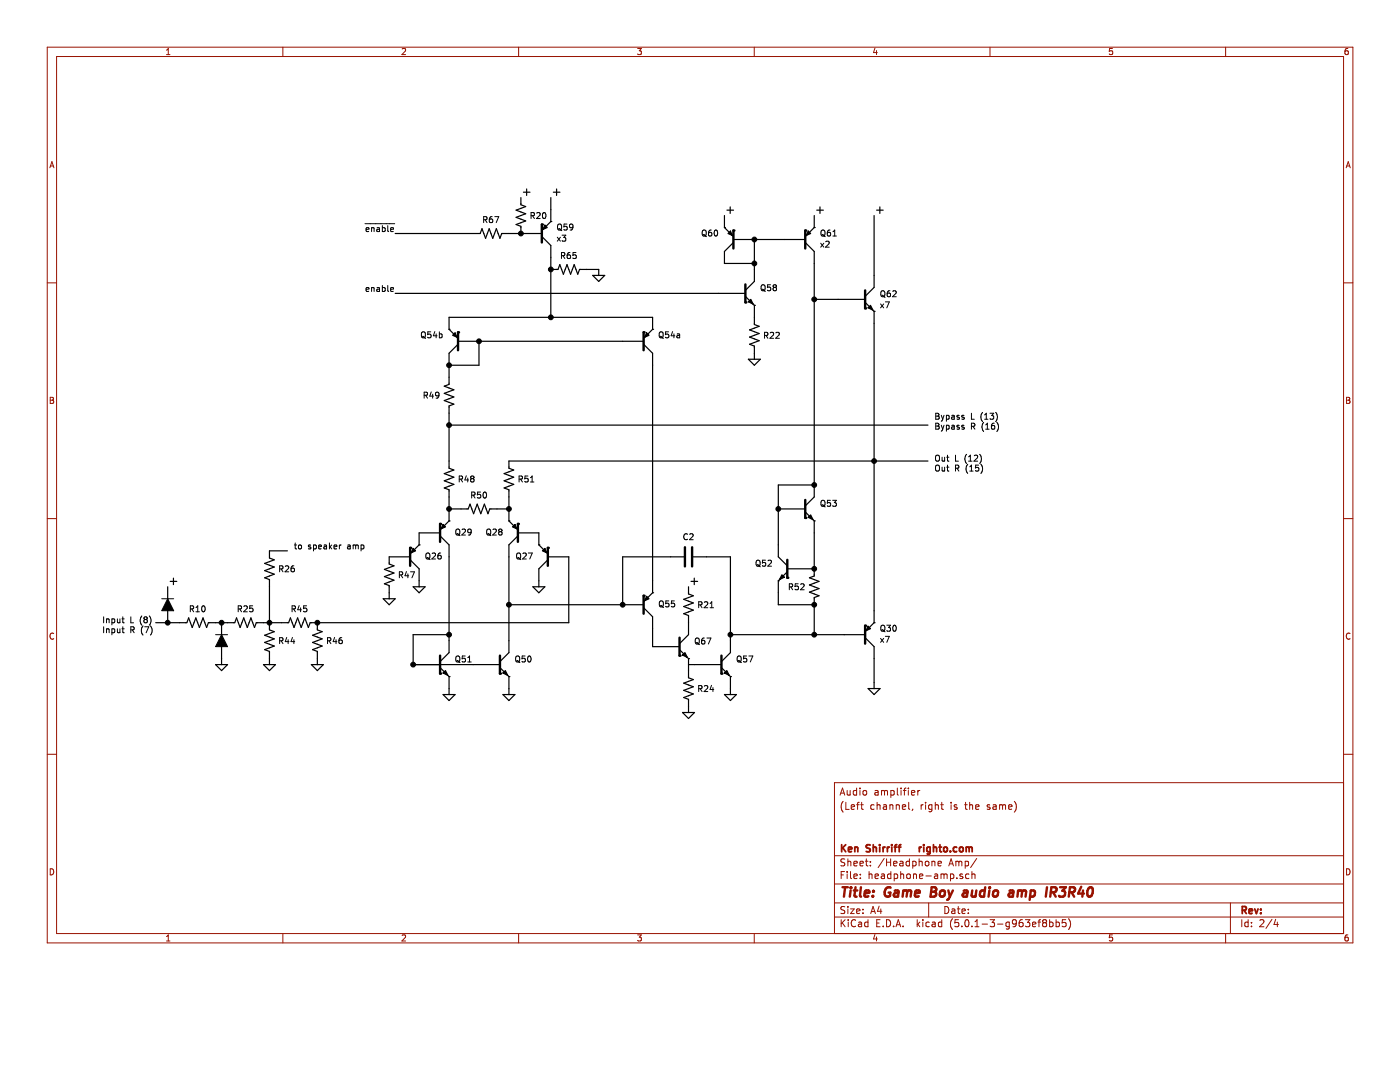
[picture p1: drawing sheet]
<svg xmlns="http://www.w3.org/2000/svg" width="279mm" height="216mm" viewBox="0 0 279 216" stroke-linecap="round" stroke-linejoin="round" font-family="sans-serif">
<g fill="none" stroke="#000" stroke-width=".24">
<path d="M104 39.4v1.5l.9 .3-1.9 .7 1.9 .8-1.9 .7 1.9 .7-1.9 .7 1 .4v1.4M104.5 38.4h1.3M105.1 37.7v1.3M109.9 39.4v4.8M110.4 38.4h1.3M111.1 37.7v1.3M78.9 58.5h69.9M78.9 46.6h16.9l.4-1 .7 2 .7-2 .7 2 .8-2 .7 2 .3-1h8M108.1 47.2l1.8 1.8v14.3M109.9 44.2h.1M109.9 44.2l-1.8 1.8M109.9 53.8h1.5l.3-1 .7 1.9 .8-1.9 .7 1.9 .7-1.9 .7 1.9 .4-.9h3.8v1.2"/>
<path d="M118.3 55h2.4l-1.2 1.2zM144.6 45.4h.1M144.6 45.4l1.8 1.8M144.6 43v2.4M145.1 41.9h1.3M145.7 41.3v1.3M146.4 47.8h14.3M146.4 48.4l-1.8 1.8v2.4h6M148.8 59.1l1.8 1.8M150.6 47.8v8.4l-1.8 1.7M160.7 48.4l1.8 1.8v49l-1.8 1.8M162.5 45.4h.1"/>
<path d="M162.5 59.7h10.2M162.5 45.4l-1.8 1.8M162.5 43v2.4M163 41.9h1.3M163.6 41.3v1.3M174.4 43v14.3l-1.7 1.8M174.9 41.9h1.4M175.6 41.3v1.3M89.6 65.7h.1M89.6 65.7v-2.4h40.6v2.4M89.6 65.7l1.8 1.8M91.4 68.7l-1.8 1.8v6.2l-.9 .4 1.9 .7-1.9 .7 1.9 .7-1.9 .7 1.9 .7-1 .4v12.4l1 .4-1.9 .7 1.9 .7-1.9 .7 1.9 .8-1.9 .7 .9 .3v6.2"/>
<path d="M91.4 68.1h37M95.6 68.1v4.8h-6M128.4 68.7l1.8 1.8v47.8M130.2 65.7h.1M130.2 65.7l-1.8 1.8M149.4 71.7h2.3l-1.1 1.2zM150.6 60.9h.1M150.6 60.9v3.9l.9 .3-1.9 .7 1.9 .7-1.9 .8 1.9 .7-1.9 .7 1 .4v2.6M172.7 60.3l1.7 1.8M174.4 62.1h.1M174.4 62.1v62.2M89.6 84.8h95.6"/>
<path d="M162.5 96.8h-7.2v14.3l1.8 1.8M185.2 92h-83.6v1.4l.9 .4-1.9 .7 1.9 .7-1.9 .7 1.9 .8-1.9 .7 1 .3v6.2M33.5 117.1v7.2M34 116h1.3M34.6 115.4v1.3M57.4 109.9h-3.6v1.4l.9 .4-1.9 .7 1.9 .7-1.9 .8 1.9 .7-1.9 .7 1 .4v10l.9 .3-1.9 .8 1.9 .7-1.9 .7 1.9 .7-1.9 .7 1 .4v2.6M76.5 119.5h2.4l-1.2 1.2zM81.9 111.7l1.7 1.8v3.6M81.9 111.1h-4.2v1.4l.9 .4-1.9 .7 1.9 .7-1.9 .8 1.9 .7-1.9 .7 1 .3v2.7M82.5 117.1h2.3l-1.2 1.2zM83.6 108.7h.1M83.6 108.7l-1.7 1.8"/>
<path d="M87.8 106.9l1.8 1.8v21.5l-1.8 1.8M87.8 106.3h-4.2v2.4M89.6 103.9h.1M89.6 103.9l-1.8 1.8M89.6 101.6h3.8l.4-1 .7 1.9 .7-1.9 .8 1.9 .7-1.9 .7 1.9 .3-.9h3.9M101.6 103.9h.1M101.6 103.9l1.8 1.8M103.4 106.3h4.1v2.4M103.4 106.9l-1.8 1.8v21.5l-1.8 1.8M106.3 117.1h2.4l-1.2 1.2zM107.5 108.7h.1M107.5 108.7l1.8 1.8"/>
<path d="M109.3 111.1h4.2v13.2h-51.6l-.4 .9-.7-1.9-.7 1.9-.7-1.9-.7 1.9-.7-1.9-.4 1h-6.5l-.3 .9-.7-1.9-.7 1.9-.8-1.9-.7 1.9-.7-1.9-.4 1h-5.2l-.4 .9-.7-1.9-.7 1.9-.7-1.9-.7 1.9-.8-1.9-.3 1h-6.2M109.3 111.7l-1.8 1.8v3.6M130.2 118.3h.1M130.2 118.3l-1.8 1.8M136.5 111.1h-12.2v9.6M137.4 117.1v1.4l1 .4-1.9 .7 1.9 .7-1.9 .7 1.9 .7-1.9 .8 .9 .3v3.8l-1.8 1.8M137.9 116h1.3M138.4 111.1h7.4v19.1l-1.8 1.8M138.6 115.4v1.3M155.3 115.9h.1M155.3 101.6h5.4M155.3 115.9v4.8h7.2"/>
<path d="M157.1 114.1l-1.8 1.8M157.1 113.5h5.4M160.7 102.1l1.8 1.8M162.5 103.9h.1M162.5 103.9v11l-1 .4 2 .7-2 .7 2 .7-2 .8 2 .7-1 .3v7.4M43 132.6h2.4l-1.2 1.2zM44.2 124.3v8.3M52.6 132.6h2.4l-1.2 1.2zM62.1 132.6h2.4l-1.2 1.2zM63.3 124.3v1.4l1 .3-1.9 .8 1.9 .7-1.9 .7 1.9 .7-1.9 .7 .9 .4v2.6M87.8 133.2l1.8 1.8M88.4 138.6h2.4l-1.2 1.2z"/>
<path d="M89.6 135h.1M89.6 135v3.6M89.6 126.6h-7.1v6h17.3M99.8 133.2l1.8 1.8M100.4 138.6h2.4l-1.2 1.2zM101.6 135h.1M101.6 135v3.6M101.6 120.7h26.8M128.4 121.3l1.8 1.8v5.9h5.4M135.6 129.6l1.8 1.8M137.4 131.4h.1M137.4 132.6h6.6"/>
<path d="M137.4 131.4v3.8l1 .4-1.9 .7 1.9 .7-1.9 .8 1.9 .7-1.9 .7 .9 .3v2.7M144 133.2l1.8 1.8M144.6 138.6h2.4l-1.2 1.2zM145.8 135h.1M145.8 126.6h26.9M145.8 135v3.6M172.7 127.2l1.7 1.8v8.4M173.3 137.4h2.3l-1.2 1.2zM174.4 124.3h.1M174.4 124.3l-1.7 1.7M136.2 142.2h2.4l-1.2 1.2z"/>
</g>
<g fill="none" stroke="#000" stroke-width=".48">
<path d="M108.1 44.8v3.6M146.4 46v3.6M148.8 56.7v3.6M160.7 46v3.6M172.7 57.9v3.6M91.4 66.3v3.6M128.4 66.3v3.6M160.7 99.8v3.5M81.9 109.3v3.6M87.8 104.5v3.6M103.4 104.5v3.6M109.3 109.3v3.6"/>
<path d="M128.4 118.9v3.6M136.7 109.2v3.8M138.1 109.2v3.8M157.1 111.7v3.6M87.8 130.8v3.6M99.8 130.8v3.6M135.6 127.2v3.6M144 130.8v3.6M172.7 124.8v3.6"/>
</g>
<g fill="#000">
<circle cx="108.1" cy="44.8" r=".24"/>
<circle cx="146.4" cy="46" r=".24"/>
<circle cx="160.7" cy="46" r=".24"/>
<circle cx="91.4" cy="66.3" r=".24"/>
<circle cx="128.4" cy="66.3" r=".24"/>
<circle cx="148.8" cy="60.3" r=".24"/>
<circle cx="172.7" cy="61.5" r=".24"/>
<circle cx="81.9" cy="109.3" r=".24"/>
<circle cx="87.8" cy="104.5" r=".24"/>
<circle cx="103.4" cy="104.5" r=".24"/>
<circle cx="109.3" cy="109.3" r=".24"/>
<circle cx="128.4" cy="118.9" r=".24"/>
<circle cx="157.1" cy="115.3" r=".24"/>
<circle cx="160.7" cy="103.3" r=".24"/>
<circle cx="87.8" cy="134.4" r=".24"/>
<circle cx="99.8" cy="134.4" r=".24"/>
<circle cx="135.6" cy="130.8" r=".24"/>
<circle cx="144" cy="134.4" r=".24"/>
<circle cx="172.7" cy="124.8" r=".24"/>
</g>
<g fill="#000" stroke="#000" stroke-width=".24">
<path d="M108.7 44.9l.5 .5-.8 .4z" fill-rule="evenodd"/>
<path d="M145.3 46.6l.5-.5 .4 .9z" fill-rule="evenodd"/>
<path d="M161.3 46.1l.5 .5-.9 .4z" fill-rule="evenodd"/>
<path d="M90.3 66.9l.5-.5 .4 .9z" fill-rule="evenodd"/>
<path d="M129 66.4l.5 .5-.8 .4z" fill-rule="evenodd"/>
<path d="M149.4 60.2l.4-.5 .5 1z" fill-rule="evenodd"/>
<path d="M173.3 61.4l.4-.5 .5 1z" fill-rule="evenodd"/>
<path d="M82.5 109.4l.4 .5-.8 .4z" fill-rule="evenodd"/>
<path d="M88.4 104.7l.5 .4-.9 .4z" fill-rule="evenodd"/>
<path d="M102.3 105.1l.5-.4 .3 .8z" fill-rule="evenodd"/>
<path d="M108.3 109.9l.4-.5 .4 .9z" fill-rule="evenodd"/>
<path d="M129 119l.5 .5-.8 .4z" fill-rule="evenodd"/>
<path d="M156 114.7l.5 .5-.9 .5z" fill-rule="evenodd"/>
<path d="M161.8 102.7l.5 1-1-.5z" fill-rule="evenodd"/>
<path d="M88.4 134.3l.5-.5 .5 1z" fill-rule="evenodd"/>
<path d="M100.4 134.3l.4-.5 .5 1z" fill-rule="evenodd"/>
<path d="M136.2 130.7l.5-.5 .5 1z" fill-rule="evenodd"/>
<path d="M144.6 134.3l.5-.5 .4 1z" fill-rule="evenodd"/>
<path d="M173.3 125l.4 .4-.8 .4z" fill-rule="evenodd"/>
</g>
<g fill="none" stroke="#000" stroke-width=".2">
<path d="M72.8 44.6h6M73.1 57.8l.5-.1v-.3h-.3l-.2 .1v.6h.5M73.1 45.8l.5-.1v-.2l-.3-.1-.2 .2v.6h.5M74.2 57.5l.4-.1 .1 .8M74.2 45.4v.8M74.2 57.4v.8M74.2 45.5h.4l.1 .7M75.2 57.4h.5v.8M75.2 45.5h.5v.7M75.7 57.7l-.5 .2v.2h.5M75.7 45.7l-.5 .2v.3h.5M76.3 57.4h.3l.3 .2-.1 .5h-.5"/>
<path d="M76.3 45v1.2M76.3 57v1.2M76.3 45.5l.3-.1 .3 .2-.1 .6h-.5M77.4 57v1l.2 .2M77.4 45v1l.2 .2M78 57.8l.5-.1v-.3h-.4l-.1 .1v.6h.5M78 45.8l.5-.1v-.2l-.4-.1-.1 .2v.6h.5M96.5 43.8h.6v-.5l-.6-.1v1.2M96.8 43.8l.4 .6M98.2 43.2h-.2a.74 .74 0 0 0-.1 1.2l.4-.1v-.5l-.4-.1-.3 .2M98.7 43.2h.8l-.5 1.2M106 43h.6v-.5l-.6-.1v1.2"/>
<path d="M106.3 43l.4 .6M107.1 42.5l.5-.1 .2 .3-.7 .9h.7M108.4 42.5l.1-.1a.63 .63 0 0 1 .5 .6 .63 .63 0 0 1-.5 .6l-.2-.4zM111.2 47.3l.6 .8M111.3 44.9l.3-.2 .3 .1a.73 .73 0 0 1-.1 1.1l-.5-.2zM111.5 45.6l.6 .4M111.8 47.3l-.6 .8M112.1 51h.5l.1-.5-.6-.1v1.2M112.2 46.9h.7l-.4 .5 .4 .1v.5l-.2 .1-.5-.1M112.3 51l.4 .6M113.2 44.7h-.6l-.1 .6 .2-.1 .5 .1v.5l-.2 .1-.5-.1M113.8 50.4h-.3a.74 .74 0 0 0-.1 1.2l.4-.1v-.5l-.4-.2-.2 .3"/>
<path d="M114.3 45.2l-.2 .2h-.3l-.1-.2v-.4l.4-.1 .2 .2-.1 .9-.4 .1M114.9 50.4h-.5l-.1 .6 .5-.2 .2 .3v.3l-.2 .2-.5-.1M140.2 46.1l.2-.2 .4 .1a.73 .73 0 0 1-.1 1.1l-.5-.2zM140.4 46.8l.6 .4M141.9 45.9h-.2l-.3 .3v.7l.2 .2 .4-.1 .1-.4-.2-.2h-.3l-.2 .2M142.6 46l.2-.1a.63 .63 0 0 1 .4 .6 .63 .63 0 0 1-.4 .6l-.3-.5zM152 57l.2-.2 .3 .1a.73 .73 0 0 1-.1 1.1l-.4-.2zM152.1 57.7l.6 .4M153.8 56.8h-.6v.6l.1-.1 .5 .1v.5l-.2 .1-.4-.1M154.5 57.3l-.2 .3v.2l.2 .2h.4l.1-.2v-.2l-.3-.3M154.5 57.3l-.2-.2 .2-.3h.2l.3 .3-.3 .2M154.5 57.3h.2"/>
<path d="M163.8 48.5l.6 .8M164 46h.5a.73 .73 0 0 1-.1 1.1l-.5-.2-.1-.6zM164.1 46.8l.6 .4M164.4 48.5l-.6 .8M164.8 48.2l.5-.1 .2 .4-.8 .8h.8M165.7 45.9h-.3l-.3 .3v.7l.2 .2 .4-.1 .1-.4-.2-.2h-.3l-.2 .2M166.2 47.1h.7M166.2 46.2l.4-.3v1.2M175.9 58.2l.2-.2 .3 .1a.73 .73 0 0 1-.1 1.1l-.4-.2zM176 58.9l.6 .4M177.6 58h-.2l-.3 .3-.1 .7 .3 .2 .4-.1v-.4l-.2-.2h-.2l-.3 .2M178.2 58.1l.4-.1 .3 .4-.8 .8h.8"/>
<path d="M84.1 66.4l.3-.2a.41 .41 0 0 1 .5 .4l-.1 .6-.4 .2-.3-.2zM84.3 67.1l.6 .4M84.6 78.9l.6-.1 .1-.4-.7-.1v1.1M84.9 78.9l.4 .5M86 66.2h-.6l-.1 .6 .5-.1 .2 .2v.3l-.2 .2-.5-.1M86.1 78.2l-.3 .8h.7M86.3 78.7v.7M86.8 66.2l-.3 .8h.7M87 66.6v.8M87.6 78.8l-.2 .2-.4-.1v-.5l.4-.1 .2 .2-.1 .7-.1 .2h-.4M87.7 66.7l.3-.1 .2 .2-.1 .6h-.4M87.7 66.2v1.2"/>
<path d="M131.6 66.4l.2-.2a.41 .41 0 0 1 .5 .4v.6l-.5 .2-.2-.2zM131.8 67.1l.6 .4M133.4 66.2h-.6v.6l.5-.1 .2 .2v.3l-.2 .2-.5-.1M134.2 66.2l-.3 .8h.8M134.5 66.6v.8M135.1 66.7h.5v.7M135.6 66.9l-.5 .2 .1 .3h.4M152.6 66.9h.6v-.5l-.6-.1v1.2M152.9 66.9l.4 .6M153.7 66.4l.5-.1 .2 .3-.7 .9h.7M154.9 66.4l.4-.1 .2 .3-.7 .9h.7M175.7 60.6l.7 .8"/>
<path d="M176.4 60.6l-.7 .8M176.7 60.2h.8l-.5 1.2M91.7 95.6h.5l.1-.5-.6-.1v1.2M91.9 95.6l.4 .6M93.1 94.9l-.3 .9h.7M93.3 95.4v.8M94.1 98.8h.6l.1-.5-.7-.1v1.2M94.2 95.5l-.3-.2 .3-.3h.2l.2 .2-.2 .3M94.2 95.5l-.3 .2 .1 .4 .2 .1 .3-.1 .1-.1v-.3l-.2-.2M94.2 95.5h.2M94.4 98.8l.4 .6M95.9 98.2h-.6v.6l.1-.2 .5 .2v.5l-.2 .1-.4-.1"/>
<path d="M96.5 98.3l.2-.1a.63 .63 0 0 1 .4 .6 .63 .63 0 0 1-.4 .6l-.3-.5zM103.6 95.6h.6v-.5l-.6-.1v1.2M103.9 95.6l.4 .6M105.4 95h-.6l-.1 .6 .2-.2 .5 .2v.5l-.2 .1-.5-.1M105.9 96.2h.7M105.9 95.3l.3-.3v1.2M164 99.9h.5a.73 .73 0 0 1-.1 1.1l-.5-.1-.1-.7zM165.7 99.8h-.6v.6l.2-.1 .4 .1v.5l-.1 .1-.5-.1M166.2 99.8h.7l-.4 .5 .3 .1 .1 .4-.2 .2-.5-.1M186.8 91l.2-.2a.41 .41 0 0 1 .5 .4l-.1 .7-.4 .1-.2-.1zM186.8 93l.2-.2a.41 .41 0 0 1 .5 .4l-.1 .6-.4 .2-.2-.2zM186.8 82.5h.4l.2 .2-.2 .3 .2 .2-.1 .4-.5 .1z"/>
<path d="M186.8 84.4h.4l.2 .3-.2 .3 .2 .2-.1 .4h-.5zM186.8 83h.4M186.8 85h.4M187.8 82.9l.3 .8M187.8 84.8l.3 .8M188 91.2l.1 .8 .4-.1M188 93.2l.1 .8 .4-.1M188.1 85.6l-.3 .4M188.1 83.7l-.3 .4M188.4 82.9l-.3 .8M188.4 84.8l-.3 .8M188.5 91.2v.8"/>
<path d="M188.5 93.2v.8M188.9 82.9h.3l.2 .2-.1 .5h-.4M188.9 82.9v1.2M188.9 84.8v1.2M188.9 84.9l.3-.1 .2 .3-.1 .5h-.4M188.9 91.2h.5M188.9 93.2h.5M189.1 90.8v1.1l.3 .1M189.1 92.8v1l.3 .2M190 82.9h.4l.1 .8M190 84.9h.4l.1 .7M190.5 83.2l-.6 .2 .1 .2h.5"/>
<path d="M190.5 85.1l-.6 .3 .1 .2h.5M190.7 93.4h.6v-.5l-.6-.1v1.2M190.7 90.8v1.2h.6M191 93.4l.4 .6M191.4 82.9h-.3l-.1 .1v.2l.4 .1v.3h-.4M191.4 84.9l-.3-.1-.1 .2v.2l.4 .1v.3h-.4M192.4 82.9h-.3l-.2 .1 .1 .2 .4 .1v.3h-.5M192.4 84.9l-.3-.1-.2 .2 .1 .2 .4 .1v.3h-.5M192.9 90.7a1.31 1.31 0 0 0 0 1.8M193.1 92.6a1.38 1.38 0 0 0 0 1.9M193.3 91.2l.4-.4v1.2M193.3 92h.7"/>
<path d="M193.5 94h.7M193.5 93.1l.4-.3v1.2M193.9 82.5v1.2h.5M193.9 85.1l.5-.1 .2-.2-.1-.2-.6-.2v1.2M194.2 85.1l.4 .5M194.4 90.9l.5-.1 .2 .4-.7 .8h.7M195.3 92.8h-.6v.6l.2-.1 .4 .1v.5l-.2 .1-.4-.1M195.5 90.7a1.38 1.38 0 0 1 0 1.8M195.8 92.6a1.38 1.38 0 0 1 0 1.9M196.1 82.3a1.38 1.38 0 0 0 0 1.8M196.3 84.3a1.38 1.38 0 0 0 0 1.8M196.5 82.8l.3-.3v1.2"/>
<path d="M196.5 83.7h.7M196.7 85.6h.7M196.7 84.8l.3-.4v1.2M197.6 82.5h.7l-.4 .4 .3 .1 .1 .4-.2 .3-.5-.2M198.4 84.4l-.3 .1-.2 .5 .1 .6h.4v-.6l-.3-.1-.2 .2M198.7 82.3a1.31 1.31 0 0 1 0 1.8M198.9 84.3a1.38 1.38 0 0 1 0 1.8M32.3 119.5h2.4M55.8 113.5h.6v-.5l-.6-.1v1.2M56.1 113.5l.4 .6M56.9 113l.5-.1 .2 .3-.7 .9h.7M58.7 112.9l-.5 .1-.1 .4v.6h.6l.1-.1-.1-.5h-.4l-.2 .2"/>
<path d="M58.7 108.7h.5M58.9 108.3v1.1l.3 .1M59.7 108.8l.2-.1 .3 .3-.1 .5-.5-.1zM62 108.8l-.3-.1-.2 .2 .1 .2 .4 .1v.3h-.5M62.6 108.8l.3-.1 .2 .3-.1 .5h-.4M62.6 108.7v1.2M63.6 109.1l.5-.1v-.2l-.3-.1-.2 .2v.6h.5M64.7 108.8h.4l.1 .7M65.2 109l-.6 .2 .1 .3h.5M65.7 108.3v1.2M65.9 109.1l.3 .4M66.2 108.7l-.5 .5"/>
<path d="M66.7 109.1l.5-.1v-.2l-.4-.1-.1 .2v.6h.5M67.7 108.7v.8M68.1 108.7l-.4 .3M69.4 108.8h.5v.7M69.9 109l-.6 .2 .2 .3h.4M70.5 108.9l.3-.2 .2 .2M70.5 108.7v.8M71 108.9l.1-.2 .3 .1 .1 .7M71 108.9v.6M72.1 108.8l.3-.1 .2 .3-.1 .5h-.4M72.1 108.7v1.2M79.7 114.7h.6v-.5l-.6-.1v1.2"/>
<path d="M80 114.7l.4 .6M81.1 114l-.3 .9h.8M81.4 114.5v.8M81.9 114.1h.8l-.5 1.2M85.1 110.5l.2-.2 .3 .1a.73 .73 0 0 1-.1 1.1l-.4-.1zM85.2 111.3l.6 .4M86.2 110.5l.5-.2 .2 .4-.7 .8h.7M87.9 110.3h-.2a.74 .74 0 0 0-.1 1.2h.3l.2-.5-.3-.2h-.2l-.2 .2M91 105.7l.2-.1h.4a.73 .73 0 0 1-.1 1.2l-.5-.2zM91.2 106.5l.6 .4M92.2 105.7l.5-.1 .2 .3-.7 .9h.7M94 106.1l-.2 .2h-.3l-.2-.2 .1-.4 .4-.1 .2 .2-.1 .8-.4 .2"/>
<path d="M97.2 105.7l.2-.1h.3a.73 .73 0 0 1-.1 1.2l-.4-.2zM97.4 106.5l.6 .4M98.4 105.7l.4-.1 .3 .3-.8 .9h.8M99.8 106.1l-.3-.2 .3-.3h.2l.2 .2-.2 .3M99.8 106.1l-.3 .2v.2l.3 .3 .3-.1 .1-.2v-.2l-.2-.2M99.8 106.1h.2M103.2 110.5l.2-.2 .3 .1a.73 .73 0 0 1-.1 1.1l-.4-.1zM103.3 111.3l.7 .4M104.4 110.5l.4-.2 .2 .4-.7 .8h.7M105.4 110.3h.8l-.5 1.2M133.5 119.9h-.6l-.1 .6 .2-.1 .5 .1v.5l-.2 .1-.5-.1M134.6 119.9h-.6v.6l.4-.1 .3 .2v.3l-.3 .2-.4-.1"/>
<path d="M137.2 106.6a.53 .53 0 0 0-.8 .5 .53 .53 0 0 0 .8 .5M137.6 106.6l.5-.1 .2 .3-.7 .9h.7M151 111.9l.2-.1 .3 .1a.73 .73 0 0 1-.1 1.1l-.4-.2zM151.1 112.7l.6 .4M152.8 111.8h-.6v.6l.1-.2 .5 .2v.5l-.2 .1-.4-.1M153.3 111.9l.4-.1 .3 .3-.8 .9h.8M157.5 117.1h.6v-.5l-.6-.1v1.2M157.8 117.1l.4 .6M159.3 116.5h-.6v.6l.1-.2 .5 .2v.5l-.2 .1-.4-.1M159.8 116.6l.5-.1 .2 .3-.8 .9h.8M164.1 100.7l.6 .4M20.7 123.1v1.2"/>
<path d="M20.7 125.1v1.2M21.3 123.5v.8M21.3 125.5v.8M21.3 123.6l.4-.1 .1 .8M21.3 125.6l.4-.1 .1 .8M22.3 123.5h.4l.2 .2-.1 .5h-.5M22.3 123.5v1.2M22.3 125.5v1.2M22.3 125.5h.4l.2 .2-.1 .5h-.5M23.4 123.5l.1 .7h.4M23.4 125.5l.1 .7 .4-.1M23.9 123.5v.8"/>
<path d="M23.9 125.5v.8M24.3 123.5h.5M24.3 125.5h.5M24.5 123.1v1l.3 .2M24.5 125.1v1l.3 .2M26.1 125.7l.6-.1v-.4l-.6-.1v1.2M26.1 123.1v1.2h.6M26.4 125.7l.4 .6M28.3 122.9a1.38 1.38 0 0 0 0 1.8M28.5 124.9a1.38 1.38 0 0 0 0 1.8M28.9 125.1h.8l-.5 1.2M29 123.6l-.3 .2v.3l.3 .2 .3-.1 .1-.1v-.3l-.2-.2"/>
<path d="M29 123.6l-.3-.2 .3-.3h.2l.2 .2-.2 .3M29 123.6h.2M29.8 122.9a1.31 1.31 0 0 1 0 1.8M30 124.9a1.38 1.38 0 0 1 0 1.8M38 121.5h.6v-.5l-.6-.1v1.2M38.3 121.5l.4 .6M39.1 122.1h.7M39.1 121.2l.4-.3v1.2M40.4 121l.1-.1a.63 .63 0 0 1 .5 .6 .63 .63 0 0 1-.5 .6l-.2-.5zM43 126.6h2.4M47.5 121.5h.6l.1-.5-.7-.1v1.2M47.8 121.5l.4 .6"/>
<path d="M48.7 121l.4-.1 .3 .3-.8 .9h.8M50.4 120.9h-.5l-.1 .6 .5-.2 .2 .3v.3l-.2 .2-.5-.1M55.8 127.9l.6-.1v-.4l-.6-.2v1.2M56.1 127.9l.4 .5M57.2 127.2l-.3 .8h.8M57.5 127.6v.8M58.3 121.5h.6v-.5l-.6-.1v1.2M58.4 127.2l-.3 .8h.7M58.6 121.5l.4 .6M58.7 127.6v.8M59.7 120.8l-.3 .9h.8M60 121.3v.8"/>
<path d="M61.2 120.9h-.6v.6l.4-.2 .3 .3v.3l-.3 .2-.4-.1M65.4 127.9l.5-.1 .1-.4-.6-.2v1.2M65.7 127.9l.3 .5M66.8 127.2l-.3 .8h.7M67.1 127.6v.8M68.2 127.2l-.4 .2-.2 .4 .1 .5 .5 .1 .1-.2-.1-.4-.3-.1-.3 .2M91 131.1l.2-.2 .4 .1a.73 .73 0 0 1-.1 1.1l-.5-.2zM91.2 131.8l.6 .4M92.8 130.9h-.5l-.1 .6 .2-.2 .4 .2v.5l-.1 .1-.5-.1M93.3 132.1h.7M93.3 131.2l.4-.3v1.2M103 131.1l.2-.2 .3 .1a.73 .73 0 0 1-.1 1.1l-.4-.2z"/>
<path d="M103.1 131.8l.7 .4M104.8 130.9h-.6v.6l.1-.2 .5 .2v.5l-.2 .1-.4-.1M105.4 131l.2-.1a.63 .63 0 0 1 .4 .6 .63 .63 0 0 1-.4 .6l-.3-.5zM131.6 120.1l.3-.2 .3 .1a.73 .73 0 0 1-.1 1.1l-.5-.2zM131.8 120.8l.6 .4M138.8 127.5l.2-.2 .4 .1a.73 .73 0 0 1-.1 1.1l-.5-.2zM139 128.2l.6 .4M139.4 120.7l.6-.1 .1-.4-.7-.1v1.2M139.4 137.4h.6l.1-.5-.7-.1v1.2M139.7 137.4l.4 .6M139.7 120.7l.4 .6M140.6 136.9l.4-.1 .3 .3-.8 .9h.8"/>
<path d="M140.6 120.2l.4-.1 .3 .3-.8 .9h.8M140.6 127.3h-.3l-.2 .3-.1 .7 .2 .2 .4-.1 .1-.4-.2-.2h-.3l-.2 .2M141.1 127.3h.8l-.5 1.2M141.7 120.4l.3-.3v1.2M141.7 121.3h.7M142 136.7l-.3 .9h.8M142.3 137.2v.8M147.2 131.1l.2-.2 .3 .1a.73 .73 0 0 1-.1 1.1l-.4-.2zM147.3 131.8l.7 .4M149 130.9h-.6v.6l.1-.2 .5 .2v.5l-.2 .1-.4-.1M149.5 130.9h.7l-.5 1.2M175.7 127.4l.7 .8"/>
<path d="M175.9 124.9l.2-.1h.3a.73 .73 0 0 1-.1 1.1l-.4-.1zM176 125.7l.6 .4M176.4 127.4l-.7 .8M176.7 127h.8l-.5 1.2M177 124.8h.7l-.4 .4 .4 .1v.5l-.2 .1-.5-.1M178.3 124.8h.2a.63 .63 0 0 1 .4 .6 .63 .63 0 0 1-.4 .5 .78 .78 0 0 1-.2-1.1z"/>
</g>
<g fill="#000" stroke="#000" stroke-width=".2">
<path d="M33.5 119.5l1.2 2.4h-2.4zM44.2 126.6l1.2 2.4h-2.4z"/>
<circle cx="104" cy="46.6" r=".48"/>
<circle cx="109.9" cy="53.8" r=".48"/>
<circle cx="150.6" cy="47.8" r=".48"/>
<circle cx="150.6" cy="52.6" r=".48"/>
<circle cx="162.5" cy="59.7" r=".48"/>
<circle cx="89.6" cy="72.9" r=".48"/>
<circle cx="95.6" cy="68.1" r=".48"/>
<circle cx="109.9" cy="63.3" r=".48"/>
<circle cx="89.6" cy="84.8" r=".48"/>
<circle cx="162.5" cy="96.8" r=".48"/>
<circle cx="174.4" cy="92" r=".48"/>
<circle cx="89.6" cy="101.6" r=".48"/>
<circle cx="101.6" cy="101.6" r=".48"/>
<circle cx="155.3" cy="101.6" r=".48"/>
<circle cx="162.5" cy="113.5" r=".48"/>
<circle cx="33.5" cy="124.3" r=".48"/>
<circle cx="44.2" cy="124.3" r=".48"/>
<circle cx="53.8" cy="124.3" r=".48"/>
<circle cx="63.3" cy="124.3" r=".48"/>
<circle cx="82.5" cy="132.6" r=".48"/>
<circle cx="89.6" cy="126.6" r=".48"/>
<circle cx="101.6" cy="120.7" r=".48"/>
<circle cx="124.3" cy="120.7" r=".48"/>
<circle cx="145.8" cy="126.6" r=".48"/>
<circle cx="162.5" cy="120.7" r=".48"/>
<circle cx="162.5" cy="126.6" r=".48"/>
</g>
<g fill="none" stroke="#981200" stroke-width=".2">
<path d="M9.4 9.4h260.6v178.7h-260.6zM11.3 11.3h256.8v175h-256.8zM33.2 10.9h.7M33.2 10l.4-.3v1.2M56.5 9.4v1.9M80.3 9.8l.4-.1 .2 .3-.7 .9h.7M103.5 9.4v1.9M127.3 9.7h.7l-.4 .4 .3 .2v.5l-.1 .1-.5-.1M150.5 9.4v1.9M174.6 9.6l-.3 .9h.8M174.9 10.1v.8M197.6 9.4v1.9"/>
<path d="M222 9.7h-.6v.6l.6-.1v.6l-.1 .1-.5-.1M244.6 9.4v1.9M269 9.7h-.4l-.1 .3-.1 .7 .2 .2 .4-.1v-.6l-.4-.1-.2 .3M10 33.5l.4-1.2 .4 1.2M10 33.1h.6M268.7 33.5l.4-1.2 .4 1.2M268.8 33.1h.6M9.4 56.4h1.9M268.1 56.4h1.9M10 79.3h.4l.3 .2-.3 .4 .3 .2-.2 .4h-.5zM10 79.9h.4M268.7 79.3h.4l.3 .2-.3 .4 .3 .2-.2 .4h-.5z"/>
<path d="M268.7 79.9h.4M9.4 103.5h1.9M268.1 103.5h1.9M10.7 126.4a.54 .54 0 0 0-.7 .5 .54 .54 0 0 0 .7 .5M269.4 126.4a.54 .54 0 0 0-.7 .5 .54 .54 0 0 0 .7 .5M9.4 150.5h1.9M167.7 158.7l.4-1.4 .5 1.4M167.8 158.3h.7M168.3 159.9a1.68 1.68 0 0 0 0 2.2M169.1 157.7v.9l.4 .1 .2-.2M169.7 157.7v1M171 157.3v1.4"/>
<path d="M171 157.8l-.4-.1-.3 .3 .1 .6h.6M171.6 157.3v.1M171.6 157.7v1M172.3 157.8l.2-.1 .4 .1v.7l-.2 .2-.4-.2zM174.6 157.8h.6l.1 .9M175.3 158.1h-.5l-.2 .2 .2 .4 .5-.1M175.9 157.8l.4-.1 .2 .2M175.9 157.7v1M176.5 157.9v.8M176.5 157.9l.2-.2 .3 .1 .1 .9M177.8 157.7v1.4M177.8 157.8l.4-.1 .3 .3-.1 .5-.2 .2-.4-.1"/>
<path d="M179.1 157.3v1.2l.2 .2M179.8 157.3v.1M179.8 157.7v1M180.3 157.7h.5M180.8 157.3l-.3 .2v1.2M181.3 157.3v.1M181.3 157.7v1M181.9 158.2l.7-.1-.1-.3-.4-.1-.2 .2 .1 .7h.5M183.2 157.7v1M183.6 157.7l-.4 .3M202.4 159.9a1.61 1.61 0 0 1 0 2.2M268.1 156.2h-101.6v30.1"/>
<path d="M268.1 150.5h1.9M10 173.4a.62 .62 0 0 1 .7 .6 .62 .62 0 0 1-.7 .6zM166.5 176.4h101.6M166.5 170.8h101.6M167.9 174.6h.4M168.5 173.9h-.6v1.4M168.6 171.4h-.5l-.3 .2 .1 .4 .6 .3v.4l-.2 .1-.5-.1M168.8 160.1v1.4h.7M169.1 173.9v.1M169.1 174.4v.9M169.2 171.4v1.4M169.2 172l.2-.1h.3l.1 .9"/>
<path d="M169.7 173.9v1.2l.3 .2M169.9 161l.7-.1-.1-.3h-.4l-.2 .2 .1 .6h.5M170.4 174.9l.7-.2-.1-.2-.4-.1-.2 .2 .1 .6h.5M170.4 172.3l.7-.1-.1-.3h-.4l-.2 .1 .1 .7h.5M171 160.6h.5M171.5 160.1l-.4 .2v1.2M171.6 172.3l.7-.1-.1-.3h-.4l-.2 .1 .1 .7h.5M171.7 175.2v.1M171.7 174.5v.1M171.8 160.6h.5M172 160.1v1.2l.3 .2M172.7 171.9h.5"/>
<path d="M172.9 171.4v1.2l.3 .2M173.4 174.5l.2-.1 .4 .1v.8M173.4 173.9v1.4M173.7 172.7v.1M173.7 171.9v.1M174.4 160.6h-.4l-.2 .2 .1 .6h.5M174.6 174.9l.7-.2v-.2l-.4-.1-.3 .2 .1 .6h.6M175 160.7l.3-.1h.3v.9M175 160.1v1.4M175.9 174.5h.6v.8M176.3 160.6h.6v.9M176.5 171.3l-1.2 1.8"/>
<path d="M176.5 174.7l-.5 .1-.1 .2 .1 .3 .5-.1M176.9 160.9l-.4 .1-.2 .2 .2 .3 .4-.1M176.9 171.4v1.4M176.9 172h.8M177.6 160.7l.2-.1h.3l.1 .9M177.6 160.6v.9M177.7 171.4v1.4M177.8 174.5l-.4-.1-.3 .2 .1 .6 .2 .1 .4-.1M177.8 173.9v1.4M178.3 172.3l.7-.1-.1-.3h-.4l-.2 .1 .1 .7h.5M178.5 174.5l.4-.1 .3 .2-.1 .6-.2 .1-.4-.1M178.5 174.4v1.4"/>
<path d="M178.9 160.7l.2-.1h.3l.1 .9M178.9 160.6v.9M179.6 171.9h.6v.9M179.7 174.5l.2-.1 .4 .1v.8M179.7 173.9v1.4M180.1 161l.7-.1-.1-.3h-.4l-.2 .2 .1 .6h.5M180.2 172.2l-.5 .1-.2 .1 .2 .4 .5-.1M181 174.5l.2-.1 .4 .1v.7l-.2 .1-.4-.1zM181.4 160.1v1.2l.2 .2M181.5 171.9h-.4l-.3 .2 .1 .6h.6M181.5 171.4v1.4M182.2 171.9h.4l.2 .2v.6l-.2 .1-.4-.1"/>
<path d="M182.2 161.4l-.2 .3M182.2 171.9v1.4M182.3 174.5l.2-.1 .3 .1 .1 .8M182.3 174.4v.9M183.4 172l.2-.1h.4l.1 .9M183.4 171.4v1.4M183.5 174.9l.7-.2-.1-.2-.4-.1-.2 .2 .1 .6h.5M183.8 160.6v.9M184.2 160.6l-.4 .2M184.7 172l.2-.1 .4 .1v.7l-.2 .1-.4-.1zM184.7 160.1v.1M184.7 160.6v.9"/>
<path d="M184.8 174.8h1.1M186 160.6v1.1l-.3 .3-.3-.1M186 171.9v.9M186 172l.2-.1h.3l.1 .9M186 160.6h-.4l-.3 .2 .1 .6 .2 .1 .4-.1M186.5 174.5h.6v.8M186.7 160.1v1.4M186.7 160.7l.2-.1h.3l.1 .9M187.1 174.7l-.4 .1-.2 .2 .2 .3 .4-.1M187.2 172.3l.7-.1-.1-.3h-.4l-.2 .1 .1 .7h.5M187.7 160.6h.6M187.8 174.5l.4-.1 .2 .2"/>
<path d="M187.8 174.4v.9M187.9 160.1v1.2l.4 .2M188.4 174.6l.2-.2 .3 .1 .1 .8M188.4 174.6v.7M189.4 172.8l.4-1.4 .5 1.4M189.5 172.4h.6M189.7 174.4v1.4M189.7 174.5l.4-.1 .3 .2-.1 .6-.2 .1-.4-.1M189.8 160.1v.1M189.8 160.6v.9M190.8 172l.3-.1 .3 .1M190.8 171.9v.9"/>
<path d="M191 175.2v.1M191 160.6h-.4l-.2 .2 .1 .2 .5 .1v.3h-.6M191.4 172v.8M191.4 172l.2-.1h.3l.1 .9M192.1 174.5l-.3-.1-.2 .2v.2l.5 .1v.3h-.5M192.5 160.6h.5M192.6 171.9v1.4M192.6 171.9h.4l.3 .2v.6l-.3 .1-.4-.1M192.7 160.1v1.2l.3 .2M193.4 174.5l-.4-.1-.3 .2 .1 .6 .2 .1 .4-.1M193.5 160.7l.2-.1h.3l.1 .9M193.5 160.1v1.4"/>
<path d="M194 173.9v1.4M194 174.5l.2-.1 .3 .1 .1 .8M194.7 161l.7-.1-.1-.3h-.4l-.2 .2 .1 .6h.5M194.9 171.3l-1.2 1.8M197.5 160.6h-.3l-.2 .2 .1 .2 .4 .1v.3h-.5M198.2 160.6h.5l.1 .9M198.8 160.9l-.5 .1-.2 .2 .2 .3 .5-.1M199.5 160.7l.4-.1 .2 .2M199.5 160.6v.9M200.1 160.8l.2-.2h.3l.1 .9M200.1 160.8v.7M201.3 161l.7-.1-.1-.3h-.4l-.2 .2 .1 .6h.5"/>
<path d="M268.7 173.4a.62 .62 0 0 1 .7 .6 .62 .62 0 0 1-.7 .6zM33.2 186.9l.4-.4v1.3M33.2 187.8h.7M56.5 186.3v1.8M80.3 186.6l.4-.1 .2 .4-.7 .9h.7M103.5 186.3v1.8M127.3 186.5h.7l-.4 .5 .3 .1v.5l-.1 .2-.5-.2M150.5 186.3v1.8M166.5 183h101.6M166.5 180.2h101.6M167.9 183.5v1.4M168.1 184.1l.6 .8"/>
<path d="M168.6 181l-.5-.1-.3 .2 .1 .4 .6 .3v.4l-.2 .1-.5-.1M168.7 183.5l-.8 .8M169.2 180.9v.1M169.2 181.4v.9M169.3 183.5v.2M169.3 184v.9M169.7 181.4h.8l-.8 .9h.8M170.7 183.7a.56 .56 0 0 0-.7-.1 .56 .56 0 0 0-.1 .7 .53 .53 0 0 0 .3 .6 .53 .53 0 0 0 .5-.1M171 181.8l.6-.1v-.3h-.5l-.1 .2v.6h.6M171.4 184.1h.5l.1 .8M172 184.3l-.5 .1-.2 .2 .2 .3 .5-.1M172.2 182.2v.1"/>
<path d="M172.2 181.4v.2M173.2 184.1l-.4-.1-.2 .3v.5l.2 .1 .4-.1M173.2 183.5v1.4M173.8 182.3l.4-1.4 .5 1.4M173.9 181.9h.7M174.6 186.5l-.3 .9h.8M174.9 187v.8M175 184.2h.4M175.4 180.8l-.3 1h.9M175.6 183.5h-.6v1.4h.6M175.8 181.4v.9M176.3 184.8v.1"/>
<path d="M176.9 183.5a.71 .71 0 0 1 .9 .7 .71 .71 0 0 1-.9 .7zM178.3 184.8v.1M178.8 184.9l.5-1.4 .4 1.4M178.9 184.5h.7M180.2 184.8v.1M183 183.5v1.4M183.2 184.4l.4 .5M183.6 184l-.6 .5M184.2 183.5v.2M184.2 184v.9M185.3 180.2v2.8M185.5 184.1l-.4-.1-.3 .3v.5l.3 .1 .4-.1"/>
<path d="M186.1 184.1h.5l.1 .8M186.7 184.3l-.7 .3 .2 .3 .5-.1M187.9 184.1l-.4-.1-.2 .3v.5l.2 .1 .4-.1M187.9 183.5v1.4M188.6 180.9a.71 .71 0 0 1 .8 .7 .71 .71 0 0 1-.8 .7zM190 181.4h.5l.1 .9M190.1 183.3a1.61 1.61 0 0 0 0 2.2M190.6 181.7l-.5 .1-.2 .2 .2 .3 .5-.1M191.1 181.4h.5M191.2 180.9v1.2l.4 .2M191.3 183.5h-.7l-.1 .7 .7-.1 .2 .2-.1 .5-.2 .1-.6-.1M192 184.8v.1"/>
<path d="M192 181.8l.7-.1-.1-.3h-.4l-.2 .2 .1 .6h.5M192.7 183.7l.2-.2a.76 .76 0 0 1 .5 .7 .76 .76 0 0 1-.5 .7l-.2-.1-.1-.4zM193.3 182.2v.1M193.3 181.4v.2M194 184.8v.1M194.6 184.9h.8M194.6 183.9l.4-.4v1.4M196 184.4h1.1M197.6 186.3v1.8M197.6 183.5h.9l-.5 .6 .4 .1v.6l-.2 .1-.6-.1M199.1 184.4h1.1M201.4 184.1l-.4-.1-.2 .3v.5l.2 .1 .4-.1"/>
<path d="M201.4 184v1.3l-.2 .1-.4-.1M202.8 184.1l-.2 .3-.4-.1-.1-.6 .5-.2 .2 .3v.8l-.2 .2-.4 .1M204.1 183.5l-.5 .1a1.09 1.09 0 0 0-.1 1.2l.4 .1 .2-.1 .1-.5-.3-.2h-.4l-.1 .2M204.6 183.5h.9l-.4 .6 .4 .1v.6l-.3 .1-.6-.1M206.1 184.5l.6-.2v-.2l-.4-.1-.2 .2v.6h.6M207.1 184h.6M207.7 183.5l-.4 .2v1.2M208.4 184.1l-.3 .3v.4l.3 .1h.2l.3-.2v-.3l-.3-.3M208.4 184.1l-.3-.3 .3-.3h.2l.3 .3-.3 .3M208.4 184.1h.2M209.5 184.1l.4-.1 .3 .3-.1 .5-.2 .1-.4-.1M209.5 183.5v1.4"/>
<path d="M210.8 184.1l.4-.1 .2 .3v.5l-.2 .1-.4-.1M210.8 183.5v1.4M212.7 183.5h-.7v.7l.7-.1 .1 .2-.1 .5-.2 .1-.5-.1M213.2 183.3a1.61 1.61 0 0 1 0 2.2M222 186.5h-.6v.6l.6-.1v.6l-.1 .2-.5-.2M244.6 186.3v1.8M245.6 180.2v6.1M247.8 183.5v1.4M249.1 184.1l-.4-.1-.3 .3 .1 .5h.6M249.1 183.5v1.4M249.8 184.8v.1M249.8 184.1v.1"/>
<path d="M251.4 183.7l.6-.2 .2 .4-.8 1h.8M253.8 183.4l-1.1 1.9M254.6 183.4l-.3 1.1h.8M254.9 184v.9M269 186.5l-.4 .1-.1 .2-.1 .7 .2 .3 .4-.2v-.6h-.4l-.2 .2"/>
</g>
<g fill="none" stroke="#981200" stroke-width=".36">
<path d="M168 168.6v1.4M168.2 169.2l.6 .8M168.8 168.6l-.8 .8M169.3 169.5l.7-.1-.1-.3-.4-.1-.2 .2 .1 .7h.5M170.6 169.2l.2-.2 .3 .1 .1 .9M170.6 169v1M173.7 168.6h-.5l-.3 .2v.3l.7 .3 .1 .2-.1 .2-.2 .2-.5-.1M174.3 169.2l.2-.2 .3 .1 .1 .9M174.3 168.6v1.4M175.6 168.6v.1M175.6 169v1M176.2 169v1"/>
<path d="M176.6 169l-.4 .3M177.1 169v1M177.5 169l-.4 .3M178 168.6v.1M178 169v1M178.5 169h.5M179 168.6l-.3 .2v1.2M179.2 169h.6M179.8 168.6l-.3 .2v1.2M183.5 169v1M183.9 169l-.4 .3M184.4 168.6v.1"/>
<path d="M184.4 169v1M185.6 169.1l-.4-.1-.2 .3v.5l.2 .2 .4-.1M185.6 169v1.2l-.2 .2h-.4M186.3 169.2l.2-.2 .3 .1 .1 .9M186.3 168.6v1.4M187.4 169h.5M187.6 168.6v1.2l.3 .2M188.4 169.2l.2-.2 .4 .2v.6l-.2 .2-.4-.2zM189.7 169.8v.2M190.9 169.1l-.4-.1-.2 .3v.5l.2 .2 .4-.1M191.5 169.2l.2-.2 .5 .2v.6l-.3 .2-.4-.2zM192.8 169.2l.4-.2 .2 .2"/>
<path d="M192.8 169v1M193.4 169.2l.2-.2 .4 .1v.9M193.4 169.2v.8M247.9 181.6h.7l.1-.2v-.4l-.2-.1h-.6v1.4M248.3 181.6l.4 .7M249.3 181.8l.7-.1-.1-.3h-.4l-.2 .2v.6h.6M250.4 181.4l.3 .9 .4-.9M251.6 182.2v.1M251.6 181.4v.2"/>
</g>
<g fill="none" stroke="#981200" stroke-width=".48">
<path d="M168.1 177h1.1M168.7 177l-.3 1.9M169.8 177.7l-.2 1.2M169.8 177v.2M169.8 177l.1 .1-.1 .1M170.4 177.7h.7M170.7 177l-.2 1.7 .1 .1 .4 .1M171.8 177l-.2 1.7 .2 .2M172.6 178.3l.9-.2-.1-.3-.5-.1-.3 .2v.9h.7M174.2 178.8v.1M174.3 177.8h.1l-.1 .1M174.3 177.8v.1"/>
<path d="M177.7 177.1a.96 .96 0 0 0-1.1 .6 .96 .96 0 0 0 .5 1.2l.5-.1 .1-.7h-.4M178.6 177.8h.7l-.1 1.1M179.3 178.1l-.6 .1a.38 .38 0 0 0-.3 .3 .38 .38 0 0 0 .2 .4l.6-.1M180.3 177.8l.5-.1 .3 .2M180.3 177.7l-.2 1.2M181.1 177.9l.3-.2 .4 .1-.1 1.1M181.1 177.9l-.2 1M182.6 178.3l.9-.2v-.3l-.5-.1-.3 .2-.1 .9h.8M185.8 177.9h.6M185.9 177l.8 .1 .1 .5-.4 .3 .3 .1a.53 .53 0 0 1-.3 .9h-.7zM187.7 177.8l.3-.1 .5 .1v.8l-.2 .2a.46 .46 0 0 1-.8-.2zM189.3 177.7l.3 1.2"/>
<path d="M189.6 178.9l-.3 .5-.3 .2M190.2 177.7l-.6 1.2M192.3 177.8h.7v1.1M193.1 178.1l-.7 .1a.37 .37 0 0 0-.3 .3 .37 .37 0 0 0 .2 .4l.7-.1M194 177.7v1.1l.4 .1 .3-.1M194.9 177.7l-.2 1.2M196.5 177.8h-.7a.92 .92 0 0 0-.2 1l.3 .1 .5-.1M196.6 177l-.2 1.9M197.5 177.7l-.2 1.2M197.5 177v.2M198.3 177.8l.3-.1 .5 .1v.8l-.2 .2a.46 .46 0 0 1-.8-.2zM201.5 177.8h.7l-.1 1.1"/>
<path d="M202.2 178.1l-.6 .1a.37 .37 0 0 0-.3 .3 .37 .37 0 0 0 .2 .4l.7-.1M203.2 177.8l.5-.1 .3 .2M203.2 177.7l-.2 1.2M204 177.9a.44 .44 0 0 1 .4-.2 .44 .44 0 0 1 .4 .2l-.1 1M204 177.9l-.1 1M205.7 177.8h.7l.2 .2-.1 .6a.63 .63 0 0 1-.9 .2M205.7 177.7l-.2 1.9M208.9 177l-.2 1.9M209.7 178l.9-.1 .2-.2v-.5l-.3-.2h-.7l-.2 1.9M210.2 178l.5 .9M211.6 177h1.1l-.7 .8a.45 .45 0 0 1 .6 .3l-.1 .5-.2 .2-.7 .1-.3-.1M213.4 178h.7l.3-.2 .2-.4-.2-.3-.9-.1-.2 1.9"/>
<path d="M213.8 178l.6 .9M215.8 176.9l-.6 1.4h1.1M216.1 177.7l-.1 1.2M217.3 177.2l.1-.1a.42 .42 0 0 1 .7 .3v.8a.69 .69 0 0 1-.8 .7l-.2-.1a1.55 1.55 0 0 1 .2-1.6z"/>
</g>
</svg>
